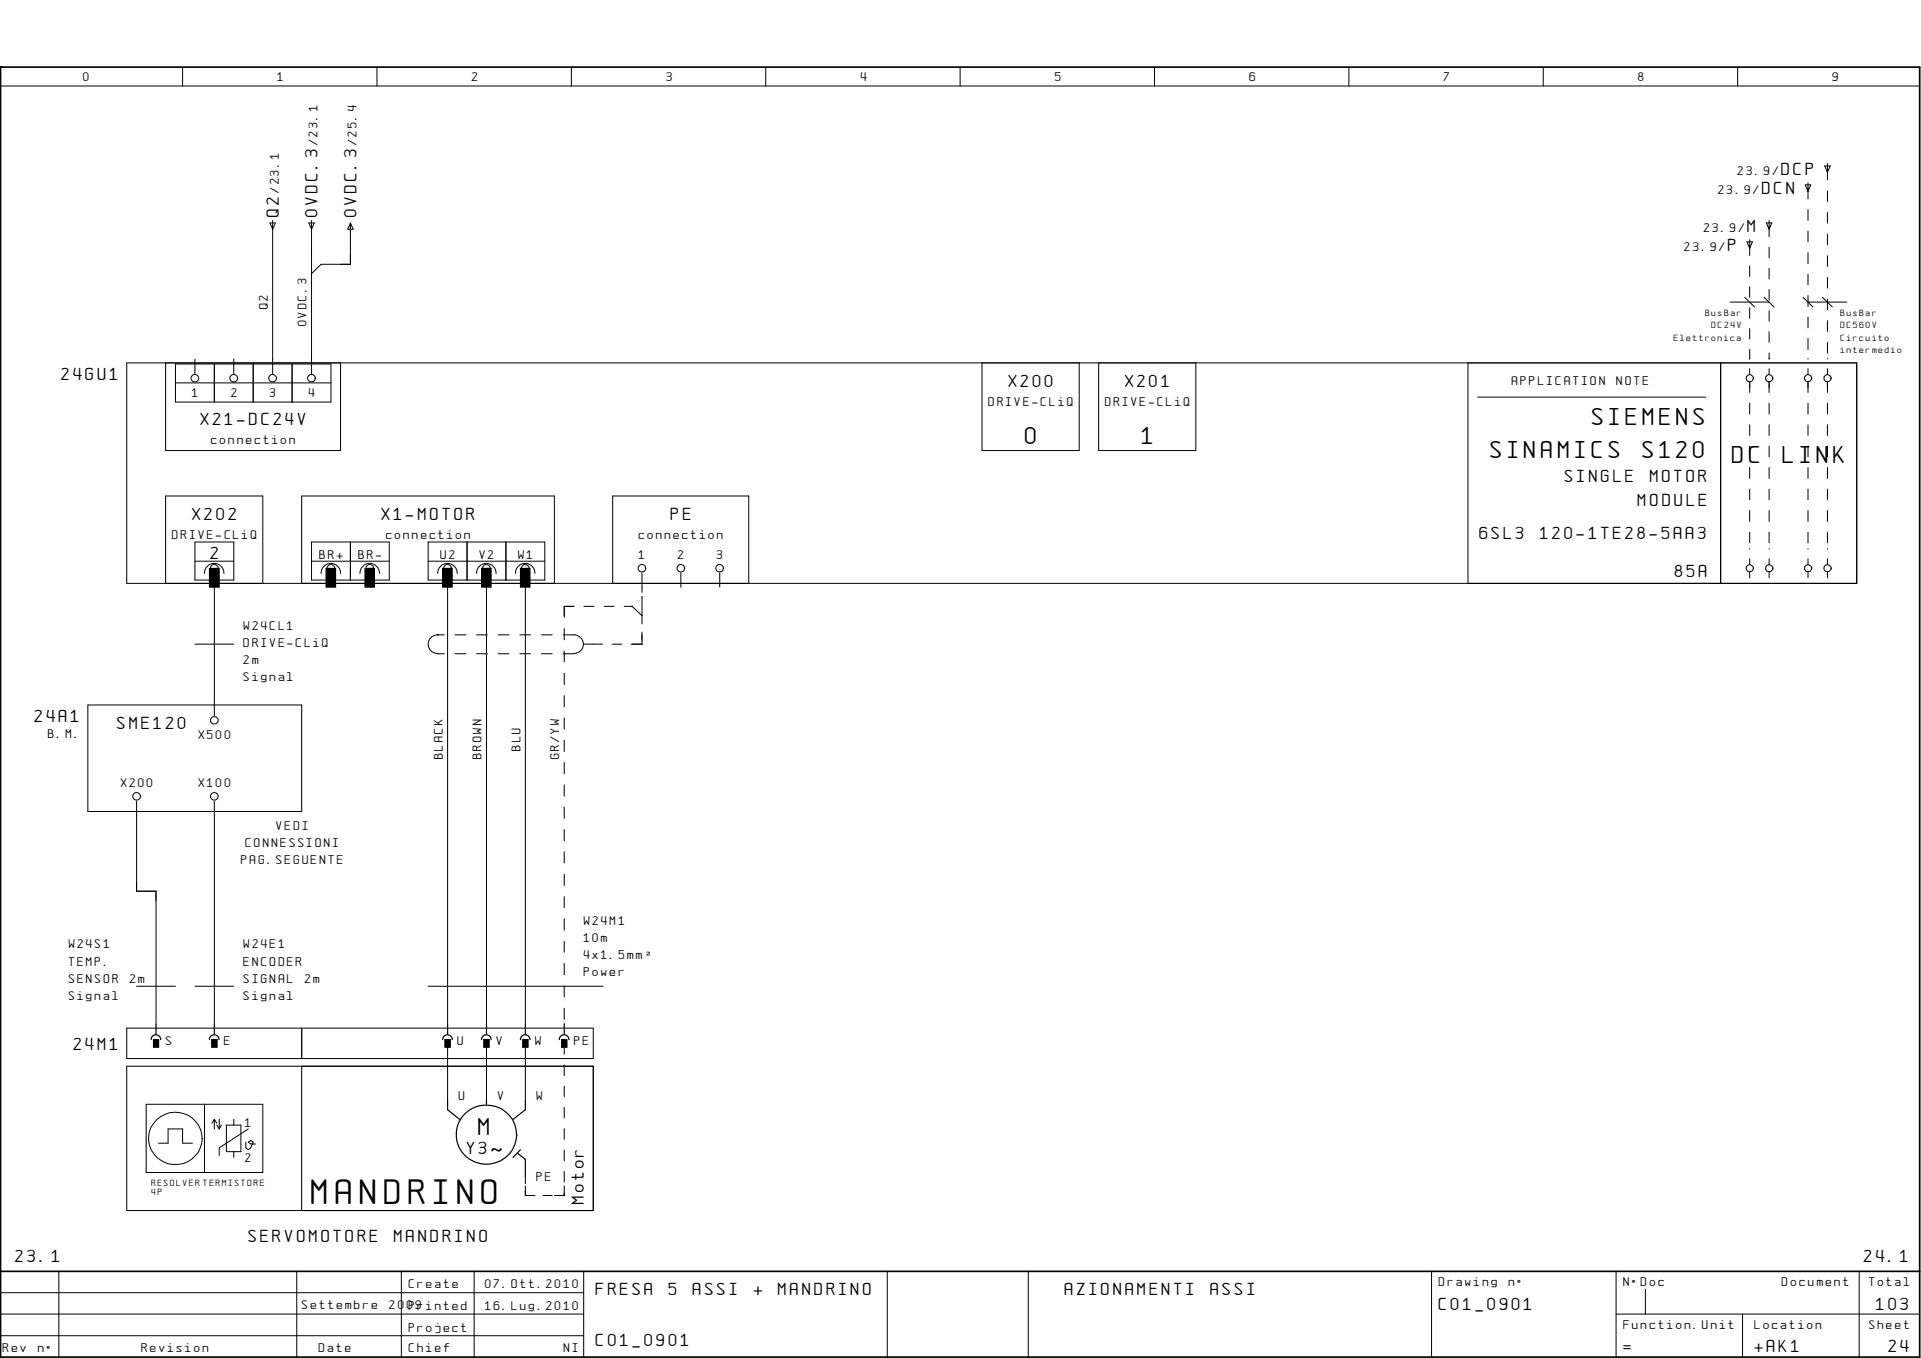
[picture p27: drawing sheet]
<svg xmlns="http://www.w3.org/2000/svg" width="297mm" height="210mm" viewBox="0 0 297 210" stroke-linecap="round" stroke-linejoin="round" font-family="sans-serif">
<defs><g id="words">
<text font-size="4.4" x="48.2" y="186.1">MANDRINO</text>
<g font-size="3">
<text x="246.2" y="65.7">SIEMENS</text>
<text x="158.5" y="68.6">0</text>
<text x="176.6" y="68.6">1</text>
<text x="230.5" y="70.8">SINAMICS</text>
<text x="254" y="70.8">S120</text>
<text x="267.8" y="71.5">DC</text>
<text x="275.7" y="71.5">LINK</text>
<text x="74" y="175.4">M</text>
<text x="76" y="180.1">~</text>
</g>
<g font-size="2.2">
<text x="275.5" y="27.1">DCP</text>
<text x="43.1" y="33.5" transform="rotate(-90 43.1 33.5)">Q2</text>
<text x="49.1" y="33.5" transform="rotate(-90 49.1 33.5)">0VDC.3</text>
<text x="55.1" y="33.5" transform="rotate(-90 55.1 33.5)">0VDC.3</text>
<text x="270.2" y="35.9">M</text>
<text x="272.5" y="30">DCN</text>
<text x="267.2" y="38.8">P</text>
<text x="9.5" y="58.7">24GU1</text>
<text x="156" y="59.8">X200</text>
<text x="174" y="59.8">X201</text>
<text x="31" y="65.7">X21-DC24V</text>
<text x="242" y="74.5">SINGLE</text>
<text x="255.1" y="74.5">MOTOR</text>
<text x="29.7" y="80.3">X202</text>
<text x="59" y="80.3">X1-MOTOR</text>
<text x="103.7" y="80.3">PE</text>
<text x="228.8" y="83.3">6SL3</text>
<text x="238.2" y="83.3">120-1TE28-5AA3</text>
<text x="253.3" y="78.1">MODULE</text>
<text x="32.6" y="86.4">2</text>
<text x="258.9" y="89.2">85A</text>
<text x="5.3" y="111.6">24A1</text>
<text x="18.1" y="112.7">SME120</text>
<text x="11.3" y="162.2">24M1</text>
<text x="72.2" y="178.4">Y3</text>
<text x="38.4" y="192">SERVOMOTORE</text>
<text x="61" y="192">MANDRINO</text>
<text x="90.3" y="186.1" transform="rotate(-90 90.3 186.1)">Motor</text>
<text x="2.4" y="195.1">23.1</text>
<text x="288.2" y="195.1">24.1</text>
<text x="92.2" y="200.2">FRESA</text>
<text x="103.4" y="200.2">5</text>
<text x="107.1" y="200.2">ASSI</text>
<text x="116.5" y="200.2">+</text>
<text x="120.3" y="200.2">MANDRINO</text>
<text x="164.6" y="200.2">AZIONAMENTI</text>
<text x="187.2" y="200.2">ASSI</text>
<text x="222.5" y="202.4">C01_0901</text>
<text x="290.1" y="202.4">103</text>
<text x="92.2" y="208">C01_0901</text>
<text x="251" y="209">=</text>
<text x="271.3" y="209">+AK1</text>
<text x="292" y="209">24</text>
</g>
<g font-size="1.5">
<text x="12.9" y="12.6">0</text>
<text x="42.9" y="12.6">1</text>
<text x="73" y="12.6">2</text>
<text x="103" y="12.6">3</text>
<text x="133.1" y="12.6">4</text>
<text x="163.1" y="12.6">5</text>
<text x="193.2" y="12.6">6</text>
<text x="223.3" y="12.6">7</text>
<text x="253.3" y="12.6">8</text>
<text x="283.3" y="12.6">9</text>
<text x="49.1" y="22.4" transform="rotate(-90 49.1 22.4)">/23.1</text>
<text x="55.1" y="22.4" transform="rotate(-90 55.1 22.4)">/25.4</text>
<text x="43.1" y="29.8" transform="rotate(-90 43.1 29.8)">/23.1</text>
<text x="268.7" y="27.1">23.9/</text>
<text x="263.4" y="35.9">23.9/</text>
<text x="265.7" y="30">23.9/</text>
<text x="260.4" y="38.8">23.9/</text>
<text x="41.4" y="47.8" transform="rotate(-90 41.4 47.8)">Q2</text>
<text x="47.4" y="50.5" transform="rotate(-90 47.4 50.5)">0VDC.3</text>
<text x="233.8" y="59.4">APPLICATION</text>
<text x="250" y="59.4">NOTE</text>
<text x="29.7" y="61.4">1</text>
<text x="35.7" y="61.4">2</text>
<text x="41.7" y="61.4">3</text>
<text x="47.7" y="61.4">4</text>
<text x="152.9" y="62.7">DRIVE-CLiQ</text>
<text x="170.9" y="62.7">DRIVE-CLiQ</text>
<text x="32.6" y="68.6">connection</text>
<text x="26.6" y="83.3">DRIVE-CLiQ</text>
<text x="59.7" y="83.3">connection</text>
<text x="98.8" y="83.3">connection</text>
<text x="49.4" y="86.4">BR+</text>
<text x="55.4" y="86.4">BR-</text>
<text x="68.1" y="86.4">U2</text>
<text x="74.1" y="86.4">V2</text>
<text x="80.1" y="86.4">W1</text>
<text x="98.8" y="86.4">1</text>
<text x="104.8" y="86.4">2</text>
<text x="110.8" y="86.4">3</text>
<text x="37.7" y="97.4">W24CL1</text>
<text x="37.7" y="100">DRIVE-CLiQ</text>
<text x="37.7" y="102.7">2m</text>
<text x="37.7" y="105.3">Signal</text>
<text x="7.4" y="114.1">B.M.</text>
<text x="30.7" y="114.3">X500</text>
<text x="68.4" y="117.4" transform="rotate(-90 68.4 117.4)">BLACK</text>
<text x="74.5" y="117.4" transform="rotate(-90 74.5 117.4)">BROWN</text>
<text x="80.5" y="116" transform="rotate(-90 80.5 116)">BLU</text>
<text x="86.5" y="117.4" transform="rotate(-90 86.5 117.4)">GR/YW</text>
<text x="18.7" y="121.6">X200</text>
<text x="30.7" y="121.6">X100</text>
<text x="38" y="130.9">CONNESSIONI</text>
<text x="42.7" y="128.2">VEDI</text>
<text x="37.3" y="133.5">PAG.SEGUENTE</text>
<text x="90.3" y="142.9">W24M1</text>
<text x="10.6" y="146.6">W24S1</text>
<text x="10.6" y="149.3">TEMP.</text>
<text x="37.7" y="146.6">W24E1</text>
<text x="37.7" y="149.3">ENCODER</text>
<text x="90.3" y="145.6">10m</text>
<text x="90.3" y="148.2">4x1.5mmý</text>
<text x="10.6" y="151.9">SENSOR</text>
<text x="10.6" y="154.6">Signal</text>
<text x="20.1" y="151.9">2m</text>
<text x="37.7" y="151.9">SIGNAL</text>
<text x="37.7" y="154.6">Signal</text>
<text x="47.1" y="151.9">2m</text>
<text x="90.3" y="150.9">Power</text>
<text x="25.7" y="161.5">S</text>
<text x="34.7" y="161.5">E</text>
<text x="70.7" y="161.5">U</text>
<text x="76.7" y="161.5">V</text>
<text x="82.8" y="161.5">W</text>
<text x="88.8" y="161.5">PE</text>
<text x="70.9" y="170.1">U</text>
<text x="77" y="170.1">V</text>
<text x="83" y="170.1">W</text>
<text x="37.9" y="174.2">1</text>
<text x="37.9" y="179.6">2</text>
<text x="83" y="182.5">PE</text>
<text x="46.7" y="202.4">Settembre</text>
<text x="60.2" y="202.4">2009</text>
<text x="63.2" y="199.1">Create</text>
<text x="63.2" y="202.4">Printed</text>
<text x="75" y="199.1">07.Ott.2010</text>
<text x="75" y="202.4">16.Lug.2010</text>
<text x="222.5" y="198.8">Drawing</text>
<text x="233.3" y="198.8">nø</text>
<text x="251" y="198.8">NøDoc</text>
<text x="275.5" y="198.8">Document</text>
<text x="289" y="198.8">Total</text>
<text x=".5" y="209">Rev</text>
<text x="5.9" y="209">nø</text>
<text x="21.9" y="209">Revision</text>
<text x="49.3" y="209">Date</text>
<text x="63.2" y="205.8">Project</text>
<text x="63.2" y="209">Chief</text>
<text x="87.2" y="209">NI</text>
<text x="251" y="205.4">Function.Unit</text>
<text x="271.3" y="205.4">Location</text>
<text x="289" y="205.4">Sheet</text>
</g>
<g font-size="1.1">
<text x="258.8" y="52.7">Elettronica</text>
<text x="263.7" y="48.9">BusBar</text>
<text x="264.7" y="50.8">DC24V</text>
<text x="284.6" y="48.9">BusBar</text>
<text x="284.6" y="50.8">DC560V</text>
<text x="284.6" y="52.7">Circuito</text>
<text x="284.6" y="54.6">intermedio</text>
<text x="23.4" y="183.3">RESOLVERTERMISTORE</text>
<text x="23.4" y="184.7">4P</text>
</g>
</g></defs>
<path d="M.1 10.4h.1M.1 10.4h296.7v199.4h-296.7zM.1 196.5h296.7" fill="none" stroke="#000" stroke-width=".26"/>
<g fill="none" stroke="#000" stroke-width=".15">
<path d="M.1 13.3h296.7M28.2 10.4v2.9M58.3 10.4v2.9M88.3 10.4v2.9M118.4 10.4v2.9M148.5 10.4v2.9M178.5 10.4v2.9M208.6 10.4v2.9M238.6 10.4v2.9M268.7 10.4v2.9M41.7 34.5h.9l-.4 .9zM42.2 34.1v23.6"/>
<path d="M47.7 34.5h.9l-.4 .9zM48.2 34.1v23.6M54.2 34.5v6.4h-4.5l-1.5 1.4M54.2 34.5l.4 .9h-.8zM270.1 37.4h.9l-.5 1zM270.5 37v2.5M273.1 34.5h.9l-.4 .9zM273.6 34.1v2.5M273.6 38.2v1.7M279.1 28.6h.9l-.4 1zM279.6 28.2v2.5M279.6 32.4v1.7"/>
<path d="M279.6 35.7v1.7M279.6 39v1.7M282.1 25.7h.9l-.4 .9zM282.6 25.3v2.5M282.6 29.5v1.7M282.6 32.9v1.6M282.6 36.2v1.6M282.6 39.5v1.7M19.6 56.1h267.5v34.1h-267.5zM25.6 56.1v13.5h27.1v-13.5M27.1 59.2h24.1M27.1 56.3h24.1v5.8h-24.1z"/>
<path d="M30.1 55.5v2.2M33.1 56.3v5.8M36.1 55.5v2.2M39.2 56.3v5.8M45.2 56.3v5.8M151.8 56.1v13.5h15.1v-13.5M169.9 56.1v13.5h15v-13.5M227 56.1v34.1M266.1 56.1v34.1M267.5 46.7h6.1M269.8 46l1.5 1.5M270.5 41.1v1.7"/>
<path d="M270.5 44.3v1.7M270.5 47.6v1.6M270.5 50.8v1.6M270.5 54v1.5M270.5 57v.9M270.5 59v1.7M272.8 46l1.5 1.5M273.6 41.5v1.6M273.6 44.7v1.7M273.6 48v1.7M273.6 51.3v1.6M273.6 54.6v.9"/>
<path d="M273.6 57v.9M273.6 59v1.7M278.8 46l1.5 1.5M279.6 42.4v1.6M279.6 45.7v1.7M279.6 49v1.7M279.6 52.3v1.7M279.6 55.4v.1M279.6 57v.9M279.6 59v1.7M279.6 46.7h6M281.8 46l1.5 1.5"/>
<path d="M282.6 42.9v1.6M282.6 46.2v1.7M282.6 49.6v1.6M282.6 52.9v1.7M282.6 55.4v.1M282.6 57v.9M282.6 59v1.7M228.5 61.4h35.3M270.5 62.3v1.7M270.5 65.7v1.6M270.5 69v1.6M270.5 72.3v1.7"/>
<path d="M270.5 75.6v1.7M270.5 78.9v1.7M273.6 62.3v1.7M273.6 65.7v1.6M273.6 69v1.6M273.6 72.3v1.7M273.6 75.6v1.7M273.6 78.9v1.7M279.6 62.3v1.7M279.6 65.7v1.6M279.6 69v1.6M279.6 72.3v1.7"/>
<path d="M279.6 75.6v1.7M279.6 78.9v1.7M282.6 62.3v1.7M282.6 65.7v1.6M282.6 69v1.6M282.6 72.3v1.7M282.6 75.6v1.7M282.6 78.9v1.7M25.6 90.2v-13.5h15v13.5M30.1 99.6h6M30.1 83.8h6v5.9h-6zM30.1 86.7h6"/>
<path d="M31.6 88.6a1.5 1.5 0 0 1 1.5-1.5 1.5 1.5 0 0 1 1.5 1.5M32.4 87.8h1.5v3h-1.5zM33.1 88.6v22M46.6 90.2v-13.5h39.1v13.5M48.2 83.8h12v5.9h-12zM48.2 86.7h12M49.7 88.6a1.5 1.5 0 0 1 1.5-1.5 1.5 1.5 0 0 1 1.5 1.5M50.4 87.8h1.5v3h-1.5zM51.2 88.6v2.2M54.2 83.8v5.9M55.7 88.6a1.5 1.5 0 0 1 1.5-1.5 1.5 1.5 0 0 1 1.5 1.5M56.4 87.8h1.5v3h-1.5z"/>
<path d="M57.2 88.6v2.2M66.2 86.7h18M66.2 83.8h18v5.9h-18zM67.7 88.6a1.5 1.5 0 0 1 1.5-1.5 1.5 1.5 0 0 1 1.5 1.5M68.4 87.8h1.5v3h-1.5zM68.7 98.1h-1a1.44 1.44 0 0 0-1.5 1.5 1.44 1.44 0 0 0 1.5 1.4M69.2 88.6v69.7M70.4 98.1h1.6M72.2 83.8v5.9M73.7 88.6a1.5 1.5 0 0 1 1.5-1.5 1.5 1.5 0 0 1 1.5 1.5M73.7 98.1h1.7M74.5 87.8h1.4v3h-1.4z"/>
<path d="M75.2 88.6v69.7M77 98.1h1.7M78.2 83.8v5.9M79.7 88.6a1.5 1.5 0 0 1 1.5-1.5 1.5 1.5 0 0 1 1.5 1.5M80.4 98.1h1.6M80.5 87.8h1.5v3h-1.5zM81.2 88.6v69.7M83.7 98.1h1.7M87.1 98.1h1.6a1.44 1.44 0 0 1 1.5 1.5 1.44 1.44 0 0 1-1.5 1.4M87.2 97.2v1.7M88.8 93.7h-1.6v1.7M90.3 99.6h2.9"/>
<path d="M90.3 93.7h1.6M93.4 93.7h1.6M94.7 99.6h1.4M94.7 90.2v-13.5h21.1v13.5M96.5 93.7h1.2l1.6 1.5M99.3 88.6v3M99.3 92.2v4.2M99.3 97.7v1.9h-1.7M105.3 88.6v2.2M111.3 88.6v2.2M270.5 82.3v1.6M270.5 84.8v.1"/>
<path d="M270.5 86.4v.9M270.5 88.4v.9M273.6 82.3v1.6M273.6 84.8v.1M273.6 86.4v.9M273.6 88.4v.9M279.6 82.3v1.6M279.6 84.8v.1M279.6 86.4v.9M279.6 88.4v.9M282.6 82.3v1.6M282.6 84.8v.1"/>
<path d="M282.6 86.4v.9M282.6 88.4v.9M13.6 109h33v16.4h-33zM67.7 101h1M70.4 101h1.6M73.7 101h1.7M77 101h1.7M80.4 101h1.6M83.7 101h1.7M87.1 101h1.6M87.2 100.6v1.7M87.2 104.1v1.7"/>
<path d="M87.2 107.5v1.8M87.2 111v1.7M87.2 114.4v1.8M87.2 117.9v1.7M21.1 123.8v14h3v20.5M33.1 123.8v34.5M87.2 121.3v1.8M87.2 124.8v1.7M87.2 128.2v1.8M87.2 131.7v1.7M87.2 135.1v1.8M87.2 138.6v1.7"/>
<path d="M19.6 158.9h72.1v4.7h-72.1zM21.1 152.4h6M30.1 152.4h6M46.6 158.9v4.7M66.2 152.4h27.1M87.2 142v1.8M87.2 145.5v1.7M87.2 148.9v1.8M87.2 152.4v1.7M87.2 155.8v1.8M87.2 158.2v.1M19.6 164.8h72.1v22.3h-72.1z"/>
<path d="M22.6 170.7h18v10.5h-18zM24.3 173.1a4.1 4.1 0 0 1 5.3-.3 4.1 4.1 0 0 1 1.1 5.3 4.1 4.1 0 0 1-5.5 1.5 4.1 4.1 0 0 1-1.8-5.4zM24.5 176.7h1.5v-2.2h2.2v2.2h1.6M31.6 170.7v10.5M33.1 173v1.5M33.1 173l.4 .6M33.1 173l-.3 .6M33.5 173.9l.4 .6M33.9 173v1.5M34.2 173.9l-.3 .6M35 173.9h2.3v4.1h-2.3zM36.1 173v.9"/>
<path d="M36.1 178v.9M38 176.5v.9l.4 .3 .4-.3 .4-.9-.4-.2-.4 .2 .4 .3h.7M38.4 174.5l-4.5 2.9v1.2M46.6 164.8v22.3M69.2 161.3v8.8M75.2 161.3v8.8M81.2 161.3v8.8M87.2 161.3v1.6M87.2 164.6v1.6M87.2 167.9v1.6M87.2 171.2v1.6M87.2 174.5v1.6"/>
<path d="M87.2 177.8v1.6M.1 196.9v12.9M.1 199.8h90.2M9.1 196.5v13.3M45.9 196.5v13.3M62.1 196.5v13.3M73.3 196.5v13.3M81.2 181.8v1.2M81.2 183.3v1.5h1.5M84 184.8h1.4M87.2 181.1v1.6M87.2 183.3v1.5h-1.5"/>
<path d="M90.3 196.5v13.3M137.2 196.5v13.3M159 196.5v13.3M221.4 196.5v13.3M249.9 196.5v13.3M254.4 199.3v3.8M287.5 196.5v13.3M.1 203.1h90.2M.1 206.5h90.2M249.9 203.1h46.9M269.4 203.1v6.7"/>
<circle cx="30.1" cy="58.4" r=".59"/>
<circle cx="36.2" cy="58.4" r=".59"/>
<circle cx="42.2" cy="58.4" r=".59"/>
<circle cx="48.2" cy="58.4" r=".59"/>
<circle cx="270.6" cy="58.5" r=".56"/>
<circle cx="273.6" cy="58.5" r=".56"/>
<circle cx="279.6" cy="58.5" r=".56"/>
<circle cx="282.6" cy="58.5" r=".56"/>
<circle cx="33.1" cy="87.8" r=".59"/>
<circle cx="51.2" cy="87.8" r=".59"/>
<circle cx="57.2" cy="87.8" r=".59"/>
<circle cx="69.2" cy="87.8" r=".59"/>
<circle cx="75.2" cy="87.8" r=".59"/>
<circle cx="81.2" cy="87.8" r=".59"/>
<circle cx="99.3" cy="87.8" r=".59"/>
<circle cx="105.3" cy="87.8" r=".59"/>
<circle cx="111.3" cy="87.8" r=".59"/>
<circle cx="270.6" cy="87.8" r=".56"/>
<circle cx="273.6" cy="87.8" r=".56"/>
<circle cx="279.6" cy="87.8" r=".56"/>
<circle cx="282.6" cy="87.8" r=".56"/>
<circle cx="33.2" cy="111.3" r=".58"/>
<circle cx="21.1" cy="123.1" r=".59"/>
<circle cx="33.1" cy="123.1" r=".59"/>
</g>
<g fill="none" stroke="#000" stroke-width=".19">
<path d="M24.1 158.3v1.5M33.1 158.3v1.5M69.2 158.3v1.5M75.2 158.3v1.5M81.2 158.3v1.5M87.2 158.3v1.5M23.4 160.7a.74 .74 0 0 1 .7-.8 .74 .74 0 0 1 .7 .8M23.7 160.7h.8v1.1h-.8zM32.4 160.7a.74 .74 0 0 1 .7-.8 .74 .74 0 0 1 .8 .8M32.8 160.7h.7v1.1h-.7zM68.4 160.7a.74 .74 0 0 1 .8-.8 .74 .74 0 0 1 .7 .8M68.8 160.7h.8v1.1h-.8z"/>
<path d="M69.2 170.1v1.4l1.9 1.5M72 172.1a4.6 4.6 0 0 1 6-.4 4.6 4.6 0 0 1 1.2 6 4.6 4.6 0 0 1-6.8 1.3 4.6 4.6 0 0 1-.4-6.9zM74.5 160.7a.74 .74 0 0 1 .7-.8 .74 .74 0 0 1 .7 .8M74.8 160.7h.8v1.1h-.8zM75.2 170.1v.6M80.1 178.3l1.1 .9v2.6M80.5 160.7a.74 .74 0 0 1 .7-.8 .74 .74 0 0 1 .8 .8M80.5 177.7l-1.2 1.2M80.9 160.7h.7v1.1h-.7zM81.2 170.1v1.4l-1.9 1.5M86.5 160.7a.74 .74 0 0 1 .7-.8 .74 .74 0 0 1 .8 .8M86.9 160.7h.7v1.1h-.7z"/>
</g>
<path d="M32.4 87.8h1.5v3h-1.5zM50.4 87.8h1.5v3h-1.5zM56.4 87.8h1.5v3h-1.5zM68.4 87.8h1.5v3h-1.5zM74.5 87.8h1.4v3h-1.4zM80.5 87.8h1.5v3h-1.5zM23.7 160.7h.8v1.1h-.8zM32.8 160.7h.7v1.1h-.7zM68.8 160.7h.8v1.1h-.8zM74.8 160.7h.8v1.1h-.8zM80.9 160.7h.7v1.1h-.7zM86.9 160.7h.7v1.1h-.7z" fill="#000"/>
<use href="#words"/>
</svg>
